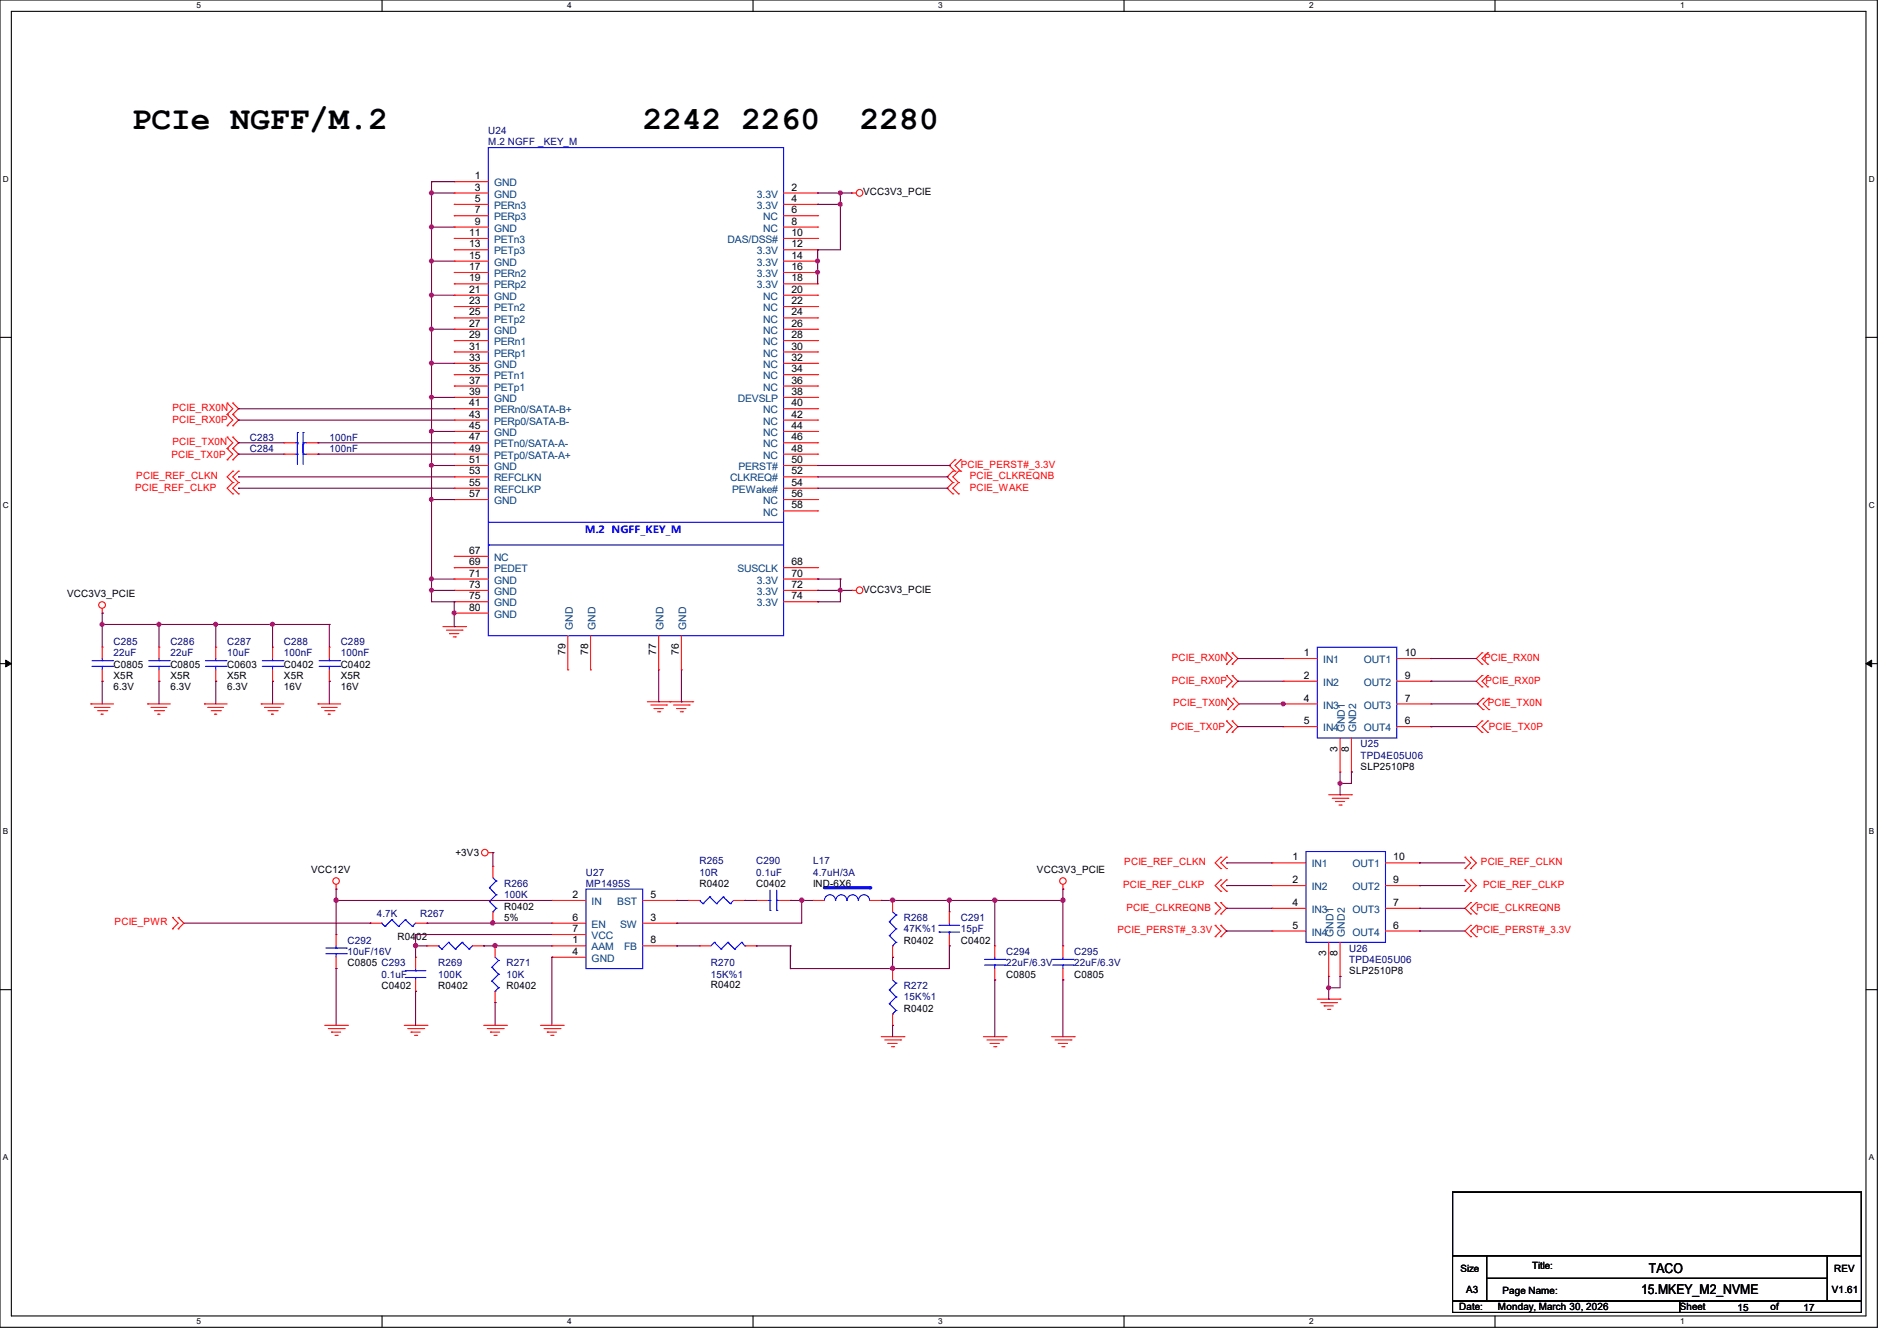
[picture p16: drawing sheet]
<svg xmlns="http://www.w3.org/2000/svg" width="297mm" height="210mm" viewBox="0 0 297 210" stroke-linecap="round" stroke-linejoin="round" font-family="sans-serif">
<defs><g id="words">
<g font-size="5.1">
<text x="20.6" y="20.3">PCIe NGFF/M.2</text>
<text x="100.6" y="20.3">2242</text>
<text x="116.1" y="20.3">2260</text>
<text x="134.6" y="20.3">2280</text>
</g>
<g font-size="2.1">
<text x="256.9" y="202.7">15.MKEY_M2_NVME</text>
<text x="258.1" y="199.3">TACO</text>
</g>
<g font-size="1.6" fill="#000080">
<text x="76.5" y="21">U24</text>
<text x="76.5" y="22.8">M.2 NGFF _KEY_M</text>
<text x="39.1" y="70.8">C284</text>
<text x="39.1" y="69">C283</text>
<text x="51.6" y="70.8">100nF</text>
<text x="51.6" y="69">100nF</text>
<text x="17.8" y="101">C285</text>
<text x="26.7" y="101">C286</text>
<text x="35.6" y="101">C287</text>
<text x="44.4" y="101">C288</text>
<text x="53.3" y="101">C289</text>
<text x="17.8" y="102.8">22uF</text>
<text x="26.7" y="102.8">22uF</text>
<text x="35.6" y="102.8">10uF</text>
<text x="44.4" y="102.8">100nF</text>
<text x="53.3" y="102.8">100nF</text>
<text x="213" y="117">U25</text>
<text x="213" y="118.8">TPD4E05U06</text>
<text x="91.7" y="137.1">U27</text>
<text x="109.5" y="135.3">R265</text>
<text x="109.5" y="137.1">10R</text>
<text x="118.4" y="135.3">C290</text>
<text x="118.4" y="137.1">0.1uF</text>
<text x="127.3" y="135.3">L17</text>
<text x="127.3" y="137.1">4.7uH/3A</text>
<text x="59" y="143.7">4.7K</text>
<text x="65.8" y="143.7">R267</text>
<text x="79" y="138.9">R266</text>
<text x="79" y="140.7">100K</text>
<text x="91.7" y="138.9">MP1495S</text>
<text x="54.4" y="147.8">C292</text>
<text x="54.4" y="149.6">10uF/16V</text>
<text x="141.5" y="144.2">R268</text>
<text x="141.5" y="146">47K%1</text>
<text x="150.4" y="144.2">C291</text>
<text x="150.4" y="146">15pF</text>
<text x="157.5" y="149.6">C294</text>
<text x="168.2" y="149.6">C295</text>
<text x="211.2" y="149">U26</text>
<text x="59.7" y="153.1">0.1uF</text>
<text x="68.6" y="151.3">R269</text>
<text x="68.6" y="153.1">100K</text>
<text x="79.3" y="151.3">R271</text>
<text x="79.3" y="153.1">10K</text>
<text x="111.3" y="151.3">R270</text>
<text x="111.3" y="153.1">15K%1</text>
<text x="141.5" y="154.9">R272</text>
<text x="157.5" y="151.3">22uF/6.3V</text>
<text x="168.2" y="151.3">22uF/6.3V</text>
<text x="211.2" y="150.8">TPD4E05U06</text>
<text x="141.5" y="156.7">15K%1</text>
</g>
<g font-size="1.6">
<text x="74.3" y="28.1">1</text>
<text x="74.3" y="29.8">3</text>
<text x="123.9" y="29.8">2</text>
<text x="74.3" y="31.6">5</text>
<text x="74.3" y="33.4">7</text>
<text x="74.3" y="35.2">9</text>
<text x="123.9" y="31.6">4</text>
<text x="123.9" y="33.4">6</text>
<text x="123.9" y="35.2">8</text>
<text x="135.1" y="30.6">VCC3V3_PCIE</text>
<text x="73.4" y="37">11</text>
<text x="73.4" y="38.7">13</text>
<text x="73.4" y="40.5">15</text>
<text x="123.9" y="37">10</text>
<text x="123.9" y="38.7">12</text>
<text x="123.9" y="40.5">14</text>
<text x="73.4" y="42.3">17</text>
<text x="73.4" y="44.1">19</text>
<text x="73.4" y="45.8">21</text>
<text x="73.4" y="47.6">23</text>
<text x="123.9" y="42.3">16</text>
<text x="123.9" y="44.1">18</text>
<text x="123.9" y="45.8">20</text>
<text x="123.9" y="47.6">22</text>
<text x="73.4" y="49.4">25</text>
<text x="73.4" y="51.2">27</text>
<text x="73.4" y="53">29</text>
<text x="123.9" y="49.4">24</text>
<text x="123.9" y="51.2">26</text>
<text x="123.9" y="53">28</text>
<text x="73.4" y="58.3">35</text>
<text x="73.4" y="56.5">33</text>
<text x="73.4" y="54.7">31</text>
<text x="123.9" y="56.5">32</text>
<text x="123.9" y="58.3">34</text>
<text x="123.9" y="54.7">30</text>
<text x="73.4" y="61.8">39</text>
<text x="73.4" y="60.1">37</text>
<text x="73.4" y="63.6">41</text>
<text x="73.4" y="65.4">43</text>
<text x="123.9" y="60.1">36</text>
<text x="123.9" y="61.8">38</text>
<text x="123.9" y="63.6">40</text>
<text x="123.9" y="65.4">42</text>
<text x="73.4" y="67.2">45</text>
<text x="73.4" y="69">47</text>
<text x="73.4" y="70.7">49</text>
<text x="123.9" y="67.2">44</text>
<text x="123.9" y="69">46</text>
<text x="123.9" y="70.7">48</text>
<text x="73.4" y="72.5">51</text>
<text x="73.4" y="74.3">53</text>
<text x="73.4" y="76.1">55</text>
<text x="73.4" y="77.9">57</text>
<text x="123.9" y="72.5">50</text>
<text x="123.9" y="74.3">52</text>
<text x="123.9" y="76.1">54</text>
<text x="123.9" y="77.9">56</text>
<text x="123.9" y="79.6">58</text>
<text x="73.4" y="86.7">67</text>
<text x="73.4" y="88.5">69</text>
<text x="123.9" y="88.5">68</text>
<text x="10.5" y="93.6">VCC3V3_PCIE</text>
<text x="73.4" y="90.3">71</text>
<text x="73.4" y="92.1">73</text>
<text x="73.4" y="93.9">75</text>
<text x="73.4" y="95.6">80</text>
<text x="123.9" y="90.3">70</text>
<text x="123.9" y="92.1">72</text>
<text x="123.9" y="93.9">74</text>
<text x="135.1" y="92.8">VCC3V3_PCIE</text>
<text x="17.8" y="104.6">C0805</text>
<text x="17.8" y="106.3">X5R</text>
<text x="26.7" y="104.6">C0805</text>
<text x="26.7" y="106.3">X5R</text>
<text x="35.6" y="104.6">C0603</text>
<text x="35.6" y="106.3">X5R</text>
<text x="44.4" y="104.6">C0402</text>
<text x="44.4" y="106.3">X5R</text>
<text x="53.3" y="104.6">C0402</text>
<text x="53.3" y="106.3">X5R</text>
<text x="88.5" y="102.6" transform="rotate(-90 88.5 102.6)">79</text>
<text x="92.1" y="102.6" transform="rotate(-90 92.1 102.6)">78</text>
<text x="102.7" y="102.6" transform="rotate(-90 102.7 102.6)">77</text>
<text x="106.3" y="102.6" transform="rotate(-90 106.3 102.6)">76</text>
<text x="204.1" y="102.7">1</text>
<text x="204.1" y="106.3">2</text>
<text x="219.9" y="106.3">9</text>
<text x="219.9" y="102.7">10</text>
<text x="17.8" y="108.1">6.3V</text>
<text x="26.7" y="108.1">6.3V</text>
<text x="35.6" y="108.1">6.3V</text>
<text x="44.4" y="108.1">16V</text>
<text x="53.3" y="108.1">16V</text>
<text x="204.1" y="109.9">4</text>
<text x="204.1" y="113.4">5</text>
<text x="219.9" y="113.4">6</text>
<text x="219.9" y="109.9">7</text>
<text x="209.4" y="117.7" transform="rotate(-90 209.4 117.7)">3</text>
<text x="211.2" y="117.7" transform="rotate(-90 211.2 117.7)">8</text>
<text x="213" y="120.6">SLP2510P8</text>
<text x="48.7" y="136.7">VCC12V</text>
<text x="71.3" y="134.1">+3V3</text>
<text x="162.3" y="136.7">VCC3V3_PCIE</text>
<text x="202.4" y="134.7">1</text>
<text x="218.1" y="134.7">10</text>
<text x="79" y="142.5">R0402</text>
<text x="89.6" y="140.6">2</text>
<text x="101.9" y="140.6">5</text>
<text x="109.5" y="138.9">R0402</text>
<text x="118.4" y="138.9">C0402</text>
<text x="127.3" y="138.9">IND-6X6</text>
<text x="202.4" y="138.3">2</text>
<text x="202.4" y="141.9">4</text>
<text x="218.1" y="141.9">7</text>
<text x="218.1" y="138.3">9</text>
<text x="62.2" y="147.2">R0402</text>
<text x="79" y="144.2">5%</text>
<text x="89.6" y="144.2">6</text>
<text x="89.6" y="146">7</text>
<text x="89.6" y="147.7">1</text>
<text x="89.6" y="149.5">4</text>
<text x="101.9" y="147.7">8</text>
<text x="101.9" y="144.2">3</text>
<text x="141.5" y="147.8">R0402</text>
<text x="150.4" y="147.8">C0402</text>
<text x="202.4" y="145.4">5</text>
<text x="207.6" y="149.7" transform="rotate(-90 207.6 149.7)">3</text>
<text x="209.4" y="149.7" transform="rotate(-90 209.4 149.7)">8</text>
<text x="218.1" y="145.4">6</text>
<text x="54.4" y="151.3">C0805 C293</text>
<text x="59.7" y="154.9">C0402</text>
<text x="68.6" y="154.9">R0402</text>
<text x="79.3" y="154.9">R0402</text>
<text x="111.3" y="154.7">R0402</text>
<text x="157.5" y="153.1">C0805</text>
<text x="168.2" y="153.1">C0805</text>
<text x="211.2" y="152.6">SLP2510P8</text>
<text x="141.5" y="158.5">R0402</text>
<text x="228.6" y="199.1">Size</text>
<text x="229.5" y="202.5">A3</text>
<text x="235.2" y="202.7">Page Name:</text>
<text x="239.9" y="198.8">Title:</text>
<text x="286.8" y="202.5">V1.61</text>
<text x="287.1" y="199.1">REV</text>
<text x="228.5" y="205.2">Date:</text>
<text x="234.5" y="205.2">Monday, March 30, 2026</text>
<text x="263" y="205.2">Sheet</text>
<text x="272" y="205.4">15</text>
<text x="277.2" y="205.2">of</text>
<text x="282.4" y="205.4">17</text>
</g>
<g font-size="1.6" fill="#004080">
<text x="77.3" y="29.2">GND</text>
<text x="77.3" y="30.9">GND</text>
<text x="77.3" y="32.7">PERn3</text>
<text x="77.3" y="34.5">PERp3</text>
<text x="118.5" y="30.9">3.3V</text>
<text x="118.5" y="32.7">3.3V</text>
<text x="119.5" y="34.5">NC</text>
<text x="77.3" y="36.3">GND</text>
<text x="77.3" y="38.1">PETn3</text>
<text x="77.3" y="39.8">PETp3</text>
<text x="77.3" y="41.6">GND</text>
<text x="113.9" y="38.1">DAS/DSS#</text>
<text x="118.5" y="39.8">3.3V</text>
<text x="118.5" y="41.6">3.3V</text>
<text x="119.5" y="36.3">NC</text>
<text x="77.3" y="43.4">PERn2</text>
<text x="77.3" y="45.2">PERp2</text>
<text x="77.3" y="46.9">GND</text>
<text x="118.5" y="43.4">3.3V</text>
<text x="118.5" y="45.2">3.3V</text>
<text x="119.5" y="46.9">NC</text>
<text x="77.3" y="48.7">PETn2</text>
<text x="77.3" y="50.5">PETp2</text>
<text x="77.3" y="52.3">GND</text>
<text x="119.5" y="48.7">NC</text>
<text x="119.5" y="50.5">NC</text>
<text x="119.5" y="52.3">NC</text>
<text x="77.3" y="59.4">PETn1</text>
<text x="77.3" y="57.6">GND</text>
<text x="77.3" y="54.1">PERn1</text>
<text x="77.3" y="55.8">PERp1</text>
<text x="119.5" y="57.6">NC</text>
<text x="119.5" y="59.4">NC</text>
<text x="119.5" y="54.1">NC</text>
<text x="119.5" y="55.8">NC</text>
<text x="77.3" y="62.9">GND</text>
<text x="77.3" y="61.2">PETp1</text>
<text x="77.3" y="64.7">PERn0/SATA-B+</text>
<text x="115.5" y="62.9">DEVSLP</text>
<text x="119.5" y="61.2">NC</text>
<text x="119.5" y="64.7">NC</text>
<text x="77.3" y="66.5">PERp0/SATA-B-</text>
<text x="77.3" y="68.3">GND</text>
<text x="77.3" y="70.1">PETn0/SATA-A-</text>
<text x="77.3" y="71.8">PETp0/SATA-A+</text>
<text x="119.5" y="66.5">NC</text>
<text x="119.5" y="68.3">NC</text>
<text x="119.5" y="70.1">NC</text>
<text x="119.5" y="71.8">NC</text>
<text x="77.3" y="73.6">GND</text>
<text x="77.3" y="75.4">REFCLKN</text>
<text x="77.3" y="77.2">REFCLKP</text>
<text x="114.3" y="75.4">CLKREQ#</text>
<text x="114.6" y="77.2">PEWake#</text>
<text x="115.6" y="73.6">PERST#</text>
<text x="77.3" y="79">GND</text>
<text x="119.5" y="79">NC</text>
<text x="119.5" y="80.7">NC</text>
<text x="77.3" y="87.8">NC</text>
<text x="77.3" y="89.6">PEDET</text>
<text x="115.4" y="89.6">SUSCLK</text>
<text x="77.3" y="91.4">GND</text>
<text x="77.3" y="93.2">GND</text>
<text x="77.3" y="95">GND</text>
<text x="118.5" y="91.4">3.3V</text>
<text x="118.5" y="93.2">3.3V</text>
<text x="118.5" y="95">3.3V</text>
<text x="77.3" y="96.7">GND</text>
<text x="89.7" y="98.7" transform="rotate(-90 89.7 98.7)">GND</text>
<text x="93.2" y="98.7" transform="rotate(-90 93.2 98.7)">GND</text>
<text x="103.9" y="98.7" transform="rotate(-90 103.9 98.7)">GND</text>
<text x="107.4" y="98.7" transform="rotate(-90 107.4 98.7)">GND</text>
<text x="207.1" y="103.8">IN1</text>
<text x="207.1" y="107.4">IN2</text>
<text x="213.5" y="107.4">OUT2</text>
<text x="213.5" y="103.8">OUT1</text>
<text x="207.1" y="111">IN3</text>
<text x="213.5" y="111">OUT3</text>
<text x="207.1" y="114.5">IN4</text>
<text x="210.6" y="114.7" transform="rotate(-90 210.6 114.7)">GND1</text>
<text x="212.3" y="114.7" transform="rotate(-90 212.3 114.7)">GND2</text>
<text x="213.5" y="114.5">OUT4</text>
<text x="205.4" y="135.8">IN1</text>
<text x="211.8" y="135.8">OUT1</text>
<text x="92.6" y="141.7">IN</text>
<text x="96.6" y="141.7">BST</text>
<text x="205.4" y="139.4">IN2</text>
<text x="205.4" y="143">IN3</text>
<text x="211.8" y="143">OUT3</text>
<text x="211.8" y="139.4">OUT2</text>
<text x="92.6" y="145.3">EN</text>
<text x="92.6" y="147.1">VCC</text>
<text x="92.6" y="148.8">AAM</text>
<text x="97.1" y="145.3">SW</text>
<text x="97.7" y="148.8">FB</text>
<text x="205.4" y="146.5">IN4</text>
<text x="208.8" y="146.7" transform="rotate(-90 208.8 146.7)">GND1</text>
<text x="210.6" y="146.7" transform="rotate(-90 210.6 146.7)">GND2</text>
<text x="211.8" y="146.5">OUT4</text>
<text x="92.6" y="150.6">GND</text>
</g>
<g font-size="1.6" fill="#f00">
<text x="27" y="64.4">PCIE_RX0N</text>
<text x="26.8" y="71.7">PCIE_TX0P</text>
<text x="27" y="69.7">PCIE_TX0N</text>
<text x="27" y="66.2">PCIE_RX0P</text>
<text x="21.2" y="76.8">PCIE_REF_CLKP</text>
<text x="21.3" y="75.1">PCIE_REF_CLKN</text>
<text x="150.4" y="73.3">PCIE_PERST#_3.3V</text>
<text x="151.8" y="75.1">PCIE_CLKREQNB</text>
<text x="151.8" y="76.8">PCIE_WAKE</text>
<text x="183.5" y="103.5">PCIE_RX0N</text>
<text x="183.5" y="107.1">PCIE_RX0P</text>
<text x="232.4" y="103.5">PCIE_RX0N</text>
<text x="232.6" y="107.1">PCIE_RX0P</text>
<text x="183.7" y="110.6">PCIE_TX0N</text>
<text x="232.9" y="110.6">PCIE_TX0N</text>
<text x="183.3" y="114.3">PCIE_TX0P</text>
<text x="233.1" y="114.3">PCIE_TX0P</text>
<text x="176" y="135.5">PCIE_REF_CLKN</text>
<text x="231.9" y="135.5">PCIE_REF_CLKN</text>
<text x="175.9" y="139.1">PCIE_REF_CLKP</text>
<text x="176.4" y="142.6">PCIE_CLKREQNB</text>
<text x="231.1" y="142.6">PCIE_CLKREQNB</text>
<text x="232.2" y="139.1">PCIE_REF_CLKP</text>
<text x="17.9" y="144.9">PCIE_PWR</text>
<text x="175" y="146.2">PCIE_PERST#_3.3V</text>
<text x="231.1" y="146.2">PCIE_PERST#_3.3V</text>
</g>
<text font-size="1.6" fill="#00f" x="91.6" y="83.5">M.2 NGFF_KEY_M</text>
<g font-size="1.3">
<text x="30.8" y="1.3">5</text>
<text x="88.8" y="1.3">4</text>
<text x="146.9" y="1.3">3</text>
<text x="205" y="1.3">2</text>
<text x="263.1" y="1.3">1</text>
<text x=".5" y="28.4">D</text>
<text x="292.6" y="28.4">D</text>
<text x=".5" y="79.5">C</text>
<text x="292.6" y="79.5">C</text>
<text x=".5" y="130.6">B</text>
<text x="292.6" y="130.6">B</text>
<text x=".5" y="181.7">A</text>
<text x="292.6" y="181.7">A</text>
<text x="30.8" y="207.4">5</text>
<text x="88.8" y="207.4">4</text>
<text x="146.9" y="207.4">3</text>
<text x="205" y="207.4">2</text>
<text x="263.1" y="207.4">1</text>
</g>
</g></defs>
<g fill="none" stroke="#000" stroke-width=".17">
<path d="M0 0h293.9v207.9h-293.9zM1.8 1.8h290.3v204.3h-290.3zM59.8 0v1.8M117.9 0v1.8M176 0v1.8M234.1 0v1.8M0 52.8h1.8M292.1 52.8h1.8M0 103.9h1.8M292.1 103.9h1.8M0 155h1.8M292.1 155h1.8"/>
<path d="M227.4 186.7h64v9.9h-64zM227.4 196.6h5.3v7.2h-5.3zM232.7 196.6h53.4v3.6h-53.4zM286.1 196.6h5.3v7.2h-5.3zM59.8 206.1v1.8M117.9 206.1v1.8M176 206.1v1.8M227.4 203.8h35.6v1.7h-35.6zM232.7 200.2h53.4v3.6h-53.4zM234.1 206.1v1.8M263 203.8h28.4v1.7h-28.4z"/>
</g>
<path d="M.9 103.4l.9 .5-.9 .5zM292.1 103.9l.9-.5v1z" fill="#000"/>
<path d="M.9 103.4l.9 .5-.9 .5zM292.1 103.9l.9-.5v1z" fill="none" stroke="#000" stroke-width=".16"/>
<g fill="none" stroke="#f00" stroke-width=".17">
<path d="M133.3 30.2h.1M133.3 30.2h.8M35.6 70.2h.1M35.6 68.5h.1M35.6 72h.1M35.6 66.7h.1M35.6 64.9h.1M35.6 63.1h.1M35.6 68.5l.8 .8-.8 .9M35.6 70.2l.8 .9-.8 .9M35.6 64.9l.8 .9-.8 .9M35.6 63.1l.8 .9-.8 .9"/>
<path d="M36.4 73.8h.1M36.4 75.6h.1M36.4 77.3h.1M36.4 68.5h.1M36.4 70.2h.1M36.4 72h.1M36.4 64.9h.1M36.4 66.7h.1M36.4 63.1h.1M36.4 73.8l-.8 .9 .8 .9M36.4 75.6l-.8 .9 .8 .8M36.4 68.5l.9 .8-.9 .9"/>
<path d="M36.4 70.2l.9 .9-.9 .9M36.4 64.9l.9 .9-.9 .9M36.4 63.1l.9 .9-.9 .9M37.3 73.8h.1M37.3 75.6h.1M37.3 77.3h.1M37.3 73.8l-.9 .9 .9 .9M37.3 75.6l-.9 .9 .9 .8M149.2 75.6h.1M149.2 73.8h.1M149.2 77.3h.1M149.2 73.8l-.9 .9 .9 .9"/>
<path d="M149.2 75.6l-.9 .9 .9 .8M149.5 72h.1M149.5 73.8h.1M149.5 72l-.9 .9 .9 .9M150.1 73.8h.1M150.1 75.6h.1M150.1 77.3h.1M150.1 73.8l-.9 .9 .9 .9M150.1 75.6l-.9 .9 .9 .8M150.4 73.8h.1M150.4 72h.1M150.4 72l-.9 .9 .9 .9"/>
<path d="M16 96h.1M16 95.3v.7M69.3 98.1h3.6M69.9 98.7h2.4M70.4 99.2h.1M70.4 99.2h1.4M71 99.7h.3M71.3 99.7h.1M72.3 98.7h.1M72.9 98.1h.1M133.3 92.5h.1M133.3 92.5h.8"/>
<path d="M14.2 110.2h.1M14.2 110.2h3.6M14.8 110.8h.1M14.8 110.8h2.4M15.3 111.3h1.4M15.8 111.8h.1M15.8 111.8h.4M16 101.3h.1M16 106.7h.1M16 101.3v1.8M16 104.9v1.8M16.7 111.3h.1"/>
<path d="M23.1 110.2h.1M23.1 110.2h3.6M23.7 110.8h.1M23.7 110.8h2.4M24.2 111.3h1.4M24.7 111.8h.1M24.7 111.8h.4M24.9 101.3h.1M24.9 106.7h.1M24.9 101.3v1.8M24.9 104.9v1.8M25.6 111.3h.1"/>
<path d="M32 110.2h.1M32 110.2h3.6M32.6 110.8h.1M32.6 110.8h2.4M33.1 111.3h1.4M33.6 111.8h.1M33.6 111.8h.4M33.8 101.3h.1M33.8 106.7h.1M33.8 101.3v1.8M33.8 104.9v1.8M34.5 111.3h.1"/>
<path d="M40.9 110.2h.1M40.9 110.2h3.5M41.4 110.8h.1M41.4 110.8h2.5M42 111.3h1.4M42.5 111.8h.1M42.5 111.8h.3M43.4 111.3h.1M49.8 110.2h.1M49.8 110.2h3.5M50.3 110.8h.1M50.3 110.8h2.5"/>
<path d="M50.8 111.3h1.5M51.4 111.8h.1M51.4 111.8h.3M51.6 101.3h.1M51.6 106.7h.1M51.6 101.3v1.8M51.6 104.9v1.8M52.3 111.3h.1M101.3 109.9h7.2M101.9 110.4h2.5M102.4 111h.1M102.4 111h1.4"/>
<path d="M103 111.5h.3M103.3 111.5h.1M104.4 110.4h.1M104.9 109.9h.1M105.5 110.4h2.4M106 111h.1M106 111h1.4M106.5 111.5h.3M106.8 111.5h.1M107.9 110.4h.1M108.5 109.9h.1M192 104h.1"/>
<path d="M192 102.2h.1M192 107.6h.1M192 105.8h.1M192 114.7h.1M192 112.9h.1M192 102.2l.9 .9-.9 .9M192 105.8l.9 .9-.9 .9M192 112.9l.9 .9-.9 .9M192.2 111.1h.1M192.2 109.3h.1M192.2 109.3l.9 .9-.9 .9M192.9 102.2h.1"/>
<path d="M192.9 104h.1M192.9 105.8h.1M192.9 107.6h.1M192.9 112.9h.1M192.9 114.7h.1M192.9 102.2l.9 .9-.9 .9M192.9 105.8l.9 .9-.9 .9M192.9 112.9l.9 .9-.9 .9M193.1 109.3h.1M193.1 111.1h.1M193.1 109.3l.9 .9-.9 .9M232 102.2h.1"/>
<path d="M232 104h.1M232 105.8h.1M232 107.6h.1M232 112.9h.1M232 114.7h.1M232 105.8l-.9 .9 .9 .9M232 102.2l-.9 .9 .9 .9M232 112.9l-.9 .9 .9 .9M232.2 109.3h.1M232.2 111.1h.1M232.2 109.3l-.9 .9 .9 .9M232.9 104h.1"/>
<path d="M232.9 102.2h.1M232.9 107.6h.1M232.9 105.8h.1M232.9 114.7h.1M232.9 112.9h.1M232.9 102.2l-.9 .9 .9 .9M232.9 105.8l-.9 .9 .9 .9M232.9 112.9l-.9 .9 .9 .9M233.1 111.1h.1M233.1 109.3h.1M233.1 109.3l-.9 .9 .9 .9M52.6 139.2h.1"/>
<path d="M52.6 138.5v.7M76.5 133.5h.7M77.2 133.5h.1M77.2 135.7h.1M77.2 135.7v1.8M166.4 139.2h.1M166.4 138.5v.7M191.1 134.2h.1M191.1 136h.1M191.1 137.8h.1M191.1 139.6h.1M191.1 134.2l-.9 .9 .9 .9"/>
<path d="M191.1 137.8l-.9 .9 .9 .9M192 134.2h.1M192 136h.1M192 137.8h.1M192 139.6h.1M192 134.2l-.9 .9 .9 .9M192 137.8l-.9 .9 .9 .9M208 124.5h3.6M208.6 125h2.4M209.1 125.5h.1M209.1 125.5h1.4M209.6 126.1h.4"/>
<path d="M210 126.1h.1M211 125h.1M211.6 124.5h.1M229.4 134.2h.1M229.4 136h.1M229.4 137.8h.1M229.4 139.6h.1M229.4 134.2l.9 .9-.9 .9M229.4 137.8l.9 .9-.9 .9M230.3 134.2h.1M230.3 136h.1M230.3 137.8h.1"/>
<path d="M230.3 139.6h.1M230.3 134.2l.8 .9-.8 .9M230.3 137.8l.8 .9-.8 .9M27 145.5h.1M27 143.7h.1M27 143.7l.9 .9-.9 .9M27.9 143.7h.1M27.9 145.5h.1M27.9 143.7l.9 .9-.9 .9M58 144.6h.1M58 144.6h1.7M65.1 144.6h1.7"/>
<path d="M66.8 144.6h.1M77.2 144.6h.1M77.2 142.8v1.8M77.5 148.1h.1M77.5 157h.1M77.5 148.1v1.8M77.5 155.2v1.8M86.4 141h.1M86.4 144.6h.1M86.4 146.3h.1M86.4 148.1h.1M86.4 149.9h.1"/>
<path d="M86.4 148.1h5.3M86.4 141h5.3M86.4 144.6h5.3M86.4 146.3h5.3M86.4 149.9h5.3M100.6 148.1h5.4M100.6 141h5.4M100.6 144.6h5.4M106 148.1h.1M106 144.6h.1M106 141h.1M109.5 148.1h.1"/>
<path d="M109.5 148.1h1.8M116.6 148.1h1.8M118.4 148.1h.1M118.4 141h.1M118.4 141h1.8M122 141h1.7M123.7 141h.1M139.7 151.7h.1M139.7 151.7v1.8M139.7 158.8v1.8M148.6 148.1h.1M148.6 142.8h.1"/>
<path d="M148.6 142.8v1.8M148.6 146.3v1.8M166.4 148.1h.1M166.4 153.5h.1M166.4 148.1v1.8M166.4 151.7v1.8M190.2 144.9h.1M190.2 146.7h.1M190.2 143.1h.1M190.2 141.4h.1M190.2 144.9l.9 .9-.9 .9M190.2 141.4l.9 .8-.9 .9"/>
<path d="M191.1 146.7h.1M191.1 144.9h.1M191.1 141.4h.1M191.1 143.1h.1M191.1 144.9l.9 .9-.9 .9M191.1 141.4l.9 .8-.9 .9M206.2 156.5h3.6M206.8 157h2.5M207.3 157.5h.1M207.3 157.5h1.4M207.9 158.1h.3M208.2 158.1h.1"/>
<path d="M209.3 157h.1M209.8 156.5h.1M230.3 146.7h.1M230.3 144.9h.1M230.3 141.4h.1M230.3 143.1h.1M230.3 144.9l-.9 .9 .9 .9M230.3 141.4l-.9 .8 .9 .9M231.1 144.9h.1M231.1 146.7h.1M231.1 143.1h.1M231.1 141.4h.1"/>
<path d="M231.1 144.9l-.8 .9 .8 .9M231.1 141.4l-.8 .8 .8 .9M50.8 160.6h3.6M51.4 161.1h2.5M51.9 161.6h.1M51.9 161.6h1.4M52.5 162.1h.3M52.8 162.1h.1M53.9 161.1h.1M54.4 160.6h.1M63.3 160.6h3.5M63.8 161.1h2.5"/>
<path d="M64.3 161.6h.1M64.3 161.6h1.5M64.9 162.1h.3M65.2 162.1h.1M66.3 161.1h.1M66.8 160.6h.1M75.7 160.6h3.6M76.3 161.1h2.5M76.8 161.6h.1M76.8 161.6h1.4M77.3 162.1h.4M77.7 162.1h.1"/>
<path d="M78.8 161.1h.1M79.3 160.6h.1M84.6 160.6h3.6M85.2 161.1h2.5M85.7 161.6h.1M85.7 161.6h1.4M86.2 162.1h.4M86.6 162.1h.1M87.7 161.1h.1M88.2 160.6h.1M138 162.3h3.5M138.5 162.9h2.5"/>
<path d="M139 163.4h.1M139 163.4h1.5M139.6 163.9h.3M139.7 160.6h.1M139.9 163.9h.1M141 162.9h.1M141.5 162.3h.1M154 162.3h3.5M154.5 162.9h2.5M155 163.4h.1M155 163.4h1.5M155.6 163.9h.3"/>
<path d="M155.9 163.9h.1M157 162.9h.1M157.5 162.3h.1M164.6 162.3h3.6M165.2 162.9h2.5M165.7 163.4h.1M165.7 163.4h1.4M166.2 163.9h.4M166.6 163.9h.1M167.7 162.9h.1M168.2 162.3h.1"/>
<circle cx="134.6" cy="30.2" r=".52"/>
<circle cx="16" cy="94.7" r=".52"/>
<circle cx="134.6" cy="92.4" r=".52"/>
<circle cx="52.6" cy="138" r=".51"/>
<circle cx="75.9" cy="133.5" r=".51"/>
<circle cx="166.4" cy="138" r=".51"/>
</g>
<g fill="none" stroke="#00f" stroke-width=".17">
<path d="M14.4 104.4h3.2M14.4 103.5h3.2M16 103.5h.1M16 104.4h.1M16 103.1v.4M16 104.4v.5M17.6 104.4h.1M17.6 103.5h.1M23.3 104.4h3.2M23.3 103.5h3.2M24.9 103.5h.1M24.9 104.4h.1"/>
<path d="M24.9 103.1v.4M24.9 104.4v.5M26.5 104.4h.1M26.5 103.5h.1M32.2 104.4h3.2M32.2 103.5h3.2M33.8 103.5h.1M33.8 104.4h.1M33.8 103.1v.4M33.8 104.4v.5M35.4 104.4h.1M35.4 103.5h.1"/>
<path d="M50 104.4h3.2M50 103.5h3.2M51.6 103.5h.1M51.6 104.4h.1M51.6 103.1v.4M51.6 104.4v.5M53.2 104.4h.1M53.2 103.5h.1M76.6 139h.1M76.6 139l1.1 1.1M77.2 137.5l.5 .5M77.7 138h.1"/>
<path d="M77.7 138l-1.1 1M91.7 139.2h8.9v12.5h-8.9zM120.6 139.4v3.2M121.6 139.4v3.2M59.7 144.6h.1M59.7 144.6l.6 .5M60.3 145.1h.1M61.3 144h.1M61.3 144l1.1 1.1M61.3 144l-1 1.1M62.4 145.1h.1M63.5 144h.1"/>
<path d="M63.5 144l1.1 1.1M63.5 144l-1.1 1.1M64.6 145.1h.1M65.1 144.6l-.5 .5M76.6 141.2h.1M76.6 141.2l1.1 1M77 151.5h.1M77 153.6h.1M77 151.5l1.1 1.1M77 153.6l1.1 1.1M77.2 142.8h.1M77.5 155.2h.1"/>
<path d="M77.5 149.9l.6 .5M77.7 140.1h.1M77.7 142.2h.1M77.7 140.1l-1.1 1.1M77.7 142.2l-.5 .6M78.1 150.4h.1M78.1 152.6h.1M78.1 154.7h.1M78.1 150.4l-1.1 1.1M78.1 152.6l-1.1 1M78.1 154.7l-.6 .5M111.8 147.6h.1"/>
<path d="M111.8 147.6l-.5 .5M111.8 147.6l1.1 1M112.9 148.6h.1M114 147.6h.1M114 147.6l-1.1 1M114 147.6l1 1M115 148.6h.1M116.1 147.6h.1M116.1 147.6l-1.1 1M116.1 147.6l.5 .5M116.6 148.1h.1M120.2 141h.4"/>
<path d="M120.6 142.6h.1M120.6 141h.1M121.6 141h.1M121.6 142.6h.1M121.6 141h.4M129.1 141a.87 .87 0 0 1 .8-.9 .87 .87 0 0 1 .9 .9M130.9 141a.87 .87 0 0 1 .8-.9 .87 .87 0 0 1 .9 .9M132.6 141a.87 .87 0 0 1 .9-.9 .87 .87 0 0 1 .9 .9M134.4 141a.87 .87 0 0 1 .9-.9 .87 .87 0 0 1 .8 .9M139.2 155h.1M139.2 157.2h.1M139.2 155l1.1 1.1"/>
<path d="M139.2 157.2l1.1 1M139.7 158.8h.1M139.7 153.5l.6 .5M140.3 154h.1M140.3 156.1h.1M140.3 158.2h.1M140.3 154l-1.1 1M140.3 156.1l-1.1 1.1M140.3 158.2l-.6 .6M147 144.9h.1M147 146h.1M147 144.9h3.2"/>
<path d="M147 146h3.2M148.6 146h.1M148.6 144.9h.1M148.6 144.6v.3M148.6 146v.3M164.8 151.1h3.2M164.8 150.2h3.2M166.4 150.2h.1M166.4 151.1h.1M166.4 149.9v.3M166.4 151.1v.6M168 151.1h.1"/>
<path d="M168 150.2h.1"/>
</g>
<path d="M129.1 139h7.1" fill="none" stroke="#00f" stroke-width=".51"/>
<circle cx="136.2" cy="139" r=".25" fill="#00f"/>
<g fill="none" stroke="#f00" stroke-width=".17">
<path d="M71.1 28.4h.1M71.1 30.2h.1M71.1 32h.1M71.1 33.8h.1M71.1 35.6h.1M71.1 37.3h.1M71.1 39.1h.1M71.1 28.4h5.4M71.1 30.2h5.4M71.1 32h5.4M71.1 33.8h5.4M71.1 35.6h5.4"/>
<path d="M71.1 37.3h5.4M71.1 39.1h5.4M122.7 30.2h5.3M122.7 32h5.3M122.7 33.8h5.3M122.7 35.6h5.3M122.7 37.3h5.3M122.7 39.1h5.3M128 30.2h.1M128 32h.1M128 33.8h.1M128 35.6h.1"/>
<path d="M128 37.3h.1M128 39.1h.1M71.1 40.9h.1M71.1 42.7h.1M71.1 44.4h.1M71.1 46.2h.1M71.1 48h.1M71.1 58.7h.1M71.1 56.9h.1M71.1 49.8h.1M71.1 51.6h.1M71.1 53.3h.1"/>
<path d="M71.1 55.1h.1M71.1 40.9h5.4M71.1 42.7h5.4M71.1 44.4h5.4M71.1 46.2h5.4M71.1 48h5.4M71.1 56.9h5.4M71.1 58.7h5.4M71.1 49.8h5.4M71.1 51.6h5.4M71.1 53.3h5.4M71.1 55.1h5.4"/>
<path d="M122.7 40.9h5.3M122.7 42.7h5.3M122.7 44.4h5.3M122.7 46.2h5.3M122.7 48h5.3M122.7 56.9h5.3M122.7 58.7h5.3M122.7 49.8h5.3M122.7 51.6h5.3M122.7 53.3h5.3M122.7 55.1h5.3M128 40.9h.1"/>
<path d="M128 42.7h.1M128 44.4h.1M128 46.2h.1M128 48h.1M128 56.9h.1M128 58.7h.1M128 49.8h.1M128 51.6h.1M128 53.3h.1M128 55.1h.1M44.4 71.1h.1M44.4 69.3h.1"/>
<path d="M44.4 69.3h1.8M44.4 71.1h1.8M48 69.3h1.8M48 71.1h1.8M49.8 71.1h.1M49.8 69.3h.1M71.1 62.2h.1M71.1 60.5h.1M71.1 64h.1M71.1 65.8h.1M71.1 67.6h.1M71.1 69.3h.1"/>
<path d="M71.1 71.1h.1M71.1 72.9h.1M71.1 74.7h.1M71.1 76.5h.1M71.1 78.2h.1M71.1 60.5h5.4M71.1 62.2h5.4M71.1 64h5.4M71.1 65.8h5.4M71.1 67.6h5.4M71.1 69.3h5.4M71.1 71.1h5.4"/>
<path d="M71.1 72.9h5.4M71.1 74.7h5.4M71.1 76.5h5.4M71.1 78.2h5.4M122.7 60.5h5.3M122.7 62.2h5.3M122.7 64h5.3M122.7 65.8h5.3M122.7 67.6h5.3M122.7 69.3h5.3M122.7 71.1h5.3M122.7 72.9h5.3"/>
<path d="M122.7 74.7h5.3M122.7 76.5h5.3M122.7 78.2h5.3M128 60.5h.1M128 62.2h.1M128 64h.1M128 65.8h.1M128 67.6h.1M128 69.3h.1M128 71.1h.1M128 72.9h.1M128 74.7h.1"/>
<path d="M128 76.5h.1M128 78.2h.1M71.1 87.1h.1M71.1 88.9h.1M71.1 90.7h.1M71.1 92.5h.1M71.1 94.2h.1M71.1 96h.1M71.1 87.1h5.4M71.1 88.9h5.4M71.1 90.7h5.4M71.1 92.5h5.4"/>
<path d="M71.1 94.2h5.4M71.1 96h5.4M88.9 99.6v5.3M92.5 99.6v5.3M103.1 99.6v5.3M106.7 99.6v5.3M122.7 80h5.3M122.7 88.9h5.3M122.7 90.7h5.3M122.7 92.5h5.3M122.7 94.2h5.3M128 80h.1"/>
<path d="M128 88.9h.1M128 90.7h.1M128 92.5h.1M128 94.2h.1M42.7 101.3h.1M42.7 106.7h.1M42.7 101.3v1.8M42.7 104.9v1.8M88.9 104.9h.1M92.5 104.9h.1M103.1 104.9h.1M106.7 104.9h.1"/>
<path d="M200.9 103.1h.1M200.9 106.7h.1M200.9 110.2h.1M200.9 113.8h.1M200.9 103.1h5.3M200.9 106.7h5.3M200.9 110.2h5.3M200.9 113.8h5.3M209.8 115.6v5.3M211.6 115.6v5.3M218.7 103.1h5.3M218.7 106.7h5.3"/>
<path d="M218.7 110.2h5.3M218.7 113.8h5.3M224 113.8h.1M224 110.2h.1M224 106.7h.1M224 103.1h.1M199.1 135.1h.1M199.1 138.7h.1M199.1 135.1h5.4M199.1 138.7h5.4M209.8 120.9h.1M211.6 120.9h.1"/>
<path d="M216.9 135.1h5.3M216.9 138.7h5.3M222.2 138.7h.1M222.2 135.1h.1M52.6 146.3h.1M52.6 151.7h.1M52.6 146.3v1.8M52.6 149.9v1.8M65.1 155.2h.1M65.1 149.9h.1M65.1 149.9v1.8M65.1 153.5v1.7"/>
<path d="M66.8 148.1h.1M66.8 148.1h1.8M74 148.1h1.7M75.7 148.1h.1M107.7 141h.1M107.7 141h1.8M114.9 141h1.7M116.6 141h.1M127.3 141h.1M127.3 141h1.8M136.2 141h1.8M138 141h.1"/>
<path d="M139.7 141h.1M139.7 149.9h.1M139.7 141v1.8M139.7 148.1v1.8M155.7 148.1h.1M155.7 153.5h.1M155.7 148.1v1.8M155.7 151.7v1.8M199.1 142.2h.1M199.1 145.8h.1M199.1 142.2h5.4M199.1 145.8h5.4"/>
<path d="M208 152.9h.1M208 147.6v5.3M209.8 152.9h.1M209.8 147.6v5.3M216.9 142.2h5.3M216.9 145.8h5.3M222.2 145.8h.1M222.2 142.2h.1"/>
</g>
<g fill="none" stroke="#00f" stroke-width=".17">
<path d="M76.5 23.1h46.2v76.5h-46.2zM46.2 71.1h.4M46.2 69.3h.4M46.6 71.1h.1M46.6 69.5h.1M46.6 69.3h.1M46.6 67.7h.1M46.6 67.7v5M47.5 69.5h.1M47.5 71.1h.1M47.5 67.7h.1M47.5 69.3h.1"/>
<path d="M47.5 71.1h.5M47.5 67.7v5M47.5 69.3h.5M76.5 85.3h.1M76.5 81.8h.1M76.5 85.3h46.2M76.5 81.8h46.2M41.1 104.4h3.2M41.1 103.5h3.2M42.7 103.5h.1M42.7 104.4h.1M42.7 103.1v.4"/>
<path d="M42.7 104.4v.5M44.3 104.4h.1M44.3 103.5h.1M206.2 101.3h12.5v14.3h-12.5zM204.5 133.3h12.4v14.3h-12.4zM51 149.4h3.2M51 148.5h3.2M52.6 148.5h.1M52.6 149.4h.1M52.6 148.1v.4M52.6 149.4v.5M54.2 149.4h.1"/>
<path d="M54.2 148.5h.1M63.5 152h.1M63.5 153.1h.1M63.5 152h3.2M63.5 153.1h3.2M65.1 153.1h.1M65.1 152h.1M65.1 151.7v.3M65.1 153.1v.4M68.6 148.1h.1M68.6 148.1l.6 .5M69.2 148.6h.1"/>
<path d="M70.2 147.6h.1M70.2 147.6l1.1 1M70.2 147.6l-1 1M71.3 148.6h.1M72.3 147.6h.1M72.3 147.6l1.1 1M72.3 147.6l-1 1M73.4 148.6h.1M74 148.1l-.6 .5M109.5 141h.1M109.5 141l.6 .5M110.1 141.5h.1"/>
<path d="M111.1 140.5h.1M111.1 140.5l1.1 1M111.1 140.5l-1 1M112.2 141.5h.1M113.2 140.5h.1M113.2 140.5l1.1 1M113.2 140.5l-1 1M114.3 141.5h.1M114.9 141l-.6 .5M139.2 144.4h.1M139.2 146.5h.1M139.2 144.4l1.1 1.1"/>
<path d="M139.2 146.5l1.1 1.1M139.7 148.1h.1M139.7 142.8l.6 .5M140.3 143.3h.1M140.3 145.5h.1M140.3 147.6h.1M140.3 143.3l-1.1 1.1M140.3 145.5l-1.1 1M140.3 147.6l-.6 .5M154.1 151.1h3.3M154.1 150.2h3.3M155.7 150.2h.1"/>
<path d="M155.7 151.1h.1M155.7 149.9v.3M155.7 151.1v.6M157.4 151.1h.1M157.4 150.2h.1"/>
</g>
<path d="M128 72.9h20.6M128 74.7h20.3M148.3 74.7h.1M148.6 72.9h.1M66.8 144.6h.1M66.8 144.6h10.4" fill="none" stroke="#800040" stroke-width=".17"/>
<circle cx="77.1" cy="144.5" r=".34" fill="#f0f"/>
<circle cx="77.1" cy="144.5" r=".34" fill="none" stroke="#f0f" stroke-width=".17"/>
<path d="M103.1 109.9h.1M103.1 104.9v5M106.7 109.9h.1M106.7 104.9v5M77.2 133.5h.1M77.2 133.5v2.2M209.8 122.7h.1M209.8 120.9v1.8M77.2 144.6h.1M77.2 144.6h9.2" fill="none" stroke="#800040" stroke-width=".17"/>
<circle cx="209.8" cy="122.7" r=".32" fill="#f0f"/>
<circle cx="209.8" cy="122.7" r=".32" fill="none" stroke="#f0f" stroke-width=".17"/>
<path d="M209.8 122.7h.1M209.8 124.5h.1M209.8 122.7v1.8M211.6 120.9h.1M211.6 120.9v1.8h-1.8M208 154.7h.1M208 152.9v1.8M208 154.7h1.8" fill="none" stroke="#800040" stroke-width=".17"/>
<circle cx="208" cy="154.7" r=".32" fill="#f0f"/>
<circle cx="208" cy="154.7" r=".32" fill="none" stroke="#f0f" stroke-width=".17"/>
<g fill="none" stroke="#800040" stroke-width=".17">
<path d="M37.3 64h.1M37.3 65.8h.1M37.3 64h33.8M37.3 65.8h33.8M67.6 78.2h.1M67.6 78.2v12.5M192 138.7h.1M192 135.1h.1M192 138.7h7.1M192 135.1h7.1M222.2 138.7h.1M222.2 135.1h.1"/>
<path d="M222.2 138.7h7.2M222.2 135.1h7.2M192 142.2h.1M192 145.8h.1M192 142.2h7.1M192 145.8h7.1M208 156.5h.1M208 154.7v1.8M209.8 152.9h.1M209.8 152.9v1.8M222.2 142.2h.1M222.2 145.8h.1"/>
<path d="M222.2 142.2h7.2M222.2 145.8h7.2"/>
</g>
<circle cx="67.5" cy="90.7" r=".32" fill="#f0f"/>
<circle cx="67.5" cy="90.7" r=".32" fill="none" stroke="#f0f" stroke-width=".17"/>
<circle cx="67.5" cy="78.2" r=".32" fill="#f0f"/>
<circle cx="67.5" cy="78.2" r=".32" fill="none" stroke="#f0f" stroke-width=".17"/>
<path d="M67.6 56.9h.1M67.6 56.9h3.5M67.6 62.2h.1M67.6 67.6h.1M67.6 62.2h3.5M67.6 67.6h3.5M67.6 62.2v5.4" fill="none" stroke="#800040" stroke-width=".17"/>
<circle cx="67.5" cy="67.5" r=".32" fill="#f0f"/>
<circle cx="67.5" cy="67.5" r=".32" fill="none" stroke="#f0f" stroke-width=".17"/>
<circle cx="67.5" cy="62.2" r=".32" fill="#f0f"/>
<circle cx="67.5" cy="62.2" r=".32" fill="none" stroke="#f0f" stroke-width=".17"/>
<path d="M67.6 72.9h.1M67.6 72.9h3.5" fill="none" stroke="#800040" stroke-width=".17"/>
<circle cx="67.5" cy="72.9" r=".32" fill="#f0f"/>
<circle cx="67.5" cy="72.9" r=".32" fill="none" stroke="#f0f" stroke-width=".17"/>
<path d="M67.6 56.9h.1M67.6 56.9v5.3M67.6 67.6h.1M67.6 78.2h.1M67.6 72.9h.1M67.6 67.6v10.6M67.6 78.2h3.5M131.6 92.5h.1M131.6 92.5v1.7" fill="none" stroke="#800040" stroke-width=".17"/>
<circle cx="131.6" cy="92.4" r=".32" fill="#f0f"/>
<circle cx="131.6" cy="92.4" r=".32" fill="none" stroke="#f0f" stroke-width=".17"/>
<path d="M67.6 35.6h.1M67.6 35.6h3.5M67.6 35.6v5.3M131.6 30.2h.1M131.6 30.2v1.8M128 92.5h.1M128 94.2h.1M128 92.5h5.3M128 94.2h3.6M131.6 92.5h.1" fill="none" stroke="#800040" stroke-width=".17"/>
<circle cx="67.5" cy="40.9" r=".32" fill="#f0f"/>
<circle cx="67.5" cy="40.9" r=".32" fill="none" stroke="#f0f" stroke-width=".17"/>
<circle cx="67.5" cy="35.5" r=".32" fill="#f0f"/>
<circle cx="67.5" cy="35.5" r=".32" fill="none" stroke="#f0f" stroke-width=".17"/>
<path d="M67.6 40.9h.1M67.6 40.9h3.5M67.6 40.9v5.3" fill="none" stroke="#800040" stroke-width=".17"/>
<circle cx="67.5" cy="46.2" r=".32" fill="#f0f"/>
<circle cx="67.5" cy="46.2" r=".32" fill="none" stroke="#f0f" stroke-width=".17"/>
<path d="M67.6 46.2h.1M67.6 51.6h.1M67.6 46.2h3.5M67.6 46.2v10.7M67.6 51.6h3.5" fill="none" stroke="#800040" stroke-width=".17"/>
<circle cx="67.5" cy="56.9" r=".32" fill="#f0f"/>
<circle cx="67.5" cy="56.9" r=".32" fill="none" stroke="#f0f" stroke-width=".17"/>
<circle cx="67.5" cy="51.5" r=".32" fill="#f0f"/>
<circle cx="67.5" cy="51.5" r=".32" fill="none" stroke="#f0f" stroke-width=".17"/>
<g fill="none" stroke="#800040" stroke-width=".17">
<path d="M67.6 28.4h.1M67.6 28.4h3.5M67.6 28.4v1.8M128 30.2h.1M128 30.2h5.3M131.6 30.2h.1M37.3 74.7h.1M37.3 76.5h.1M37.3 69.3h.1M37.3 71.1h.1M37.3 74.7h33.8M37.3 76.5h33.8"/>
<path d="M37.3 69.3h7.1M37.3 71.1h7.1M49.8 71.1h.1M49.8 69.3h.1M49.8 69.3h21.3M49.8 71.1h21.3"/>
</g>
<circle cx="131.6" cy="30.2" r=".32" fill="#f0f"/>
<circle cx="131.6" cy="30.2" r=".32" fill="none" stroke="#f0f" stroke-width=".17"/>
<path d="M128 32h.1M128 32h3.6" fill="none" stroke="#800040" stroke-width=".17"/>
<circle cx="131.6" cy="32" r=".32" fill="#f0f"/>
<circle cx="131.6" cy="32" r=".32" fill="none" stroke="#f0f" stroke-width=".17"/>
<path d="M67.6 90.7h.1M67.6 92.5h.1M67.6 90.7h3.5M67.6 90.7v3.5M67.6 92.5h3.5" fill="none" stroke="#800040" stroke-width=".17"/>
<circle cx="67.5" cy="92.4" r=".32" fill="#f0f"/>
<circle cx="67.5" cy="92.4" r=".32" fill="none" stroke="#f0f" stroke-width=".17"/>
<path d="M128 39.1h.1M128 39.1v1.8" fill="none" stroke="#800040" stroke-width=".17"/>
<circle cx="128" cy="40.9" r=".32" fill="#f0f"/>
<circle cx="128" cy="40.9" r=".32" fill="none" stroke="#f0f" stroke-width=".17"/>
<path d="M128 40.9h.1M128 42.7h.1M128 40.9v3.5" fill="none" stroke="#800040" stroke-width=".17"/>
<circle cx="128" cy="42.7" r=".32" fill="#f0f"/>
<circle cx="128" cy="42.7" r=".32" fill="none" stroke="#f0f" stroke-width=".17"/>
<path d="M67.6 30.2h.1M67.6 30.2h3.5M128 39.1h.1M131.6 32h.1M131.6 32v7.1h-3.6M128 90.7h.1M128 90.7h3.6M131.6 90.7h.1M131.6 90.7v1.8" fill="none" stroke="#800040" stroke-width=".17"/>
<circle cx="67.5" cy="30.2" r=".32" fill="#f0f"/>
<circle cx="67.5" cy="30.2" r=".32" fill="none" stroke="#f0f" stroke-width=".17"/>
<path d="M67.6 30.2h.1M67.6 30.2v5.4M16 97.8h.1M16 97.8h8.9" fill="none" stroke="#800040" stroke-width=".17"/>
<circle cx="24.9" cy="97.8" r=".32" fill="#f0f"/>
<circle cx="24.9" cy="97.8" r=".32" fill="none" stroke="#f0f" stroke-width=".17"/>
<circle cx="16" cy="97.8" r=".32" fill="#f0f"/>
<circle cx="16" cy="97.8" r=".32" fill="none" stroke="#f0f" stroke-width=".17"/>
<g fill="none" stroke="#800040" stroke-width=".17">
<path d="M16 96h.1M16 97.8h.1M16 96v5.3M24.9 97.8h.1M24.9 97.8v3.5M33.8 97.8h.1M33.8 97.8h17.8M33.8 97.8v3.5M42.7 97.8h.1M42.7 97.8v3.5M51.6 97.8h.1M51.6 97.8v3.5"/>
<path d="M16 106.7h.1M16 106.7v3.5M24.9 106.7h.1M24.9 106.7v3.5M33.8 106.7h.1M33.8 106.7v3.5M42.7 106.7h.1M42.7 106.7v3.5M51.6 106.7h.1M51.6 106.7v3.5"/>
</g>
<circle cx="42.7" cy="97.8" r=".32" fill="#f0f"/>
<circle cx="42.7" cy="97.8" r=".32" fill="none" stroke="#f0f" stroke-width=".17"/>
<circle cx="33.8" cy="97.8" r=".32" fill="#f0f"/>
<circle cx="33.8" cy="97.8" r=".32" fill="none" stroke="#f0f" stroke-width=".17"/>
<path d="M24.9 97.8h.1M24.9 97.8h8.9M52.6 141h.1M52.6 141v5.3M52.6 141h33.8" fill="none" stroke="#800040" stroke-width=".17"/>
<circle cx="52.6" cy="141" r=".34" fill="#f0f"/>
<circle cx="52.6" cy="141" r=".34" fill="none" stroke="#f0f" stroke-width=".17"/>
<path d="M125.5 141h.1M125.5 141v3.6" fill="none" stroke="#800040" stroke-width=".17"/>
<circle cx="125.5" cy="141" r=".34" fill="#f0f"/>
<circle cx="125.5" cy="141" r=".34" fill="none" stroke="#f0f" stroke-width=".17"/>
<g fill="none" stroke="#800040" stroke-width=".17">
<path d="M65.1 146.3h.1M65.1 146.3h21.3M77.5 157h.1M77.5 157v3.6M106 148.1h.1M106 144.6h.1M106 148.1h3.5M106 144.6h19.5M118.4 148.1h.1M118.4 148.1h5.3M123.7 148.1h.1M123.7 151.7h.1"/>
<path d="M123.7 141h.1M123.7 141h3.6M123.7 148.1v3.6M123.7 151.7h16M125.5 141h.1M155.7 153.5h.1M155.7 141h.1M155.7 141v7.1M155.7 153.5v8.8"/>
</g>
<circle cx="155.7" cy="141" r=".34" fill="#f0f"/>
<circle cx="155.7" cy="141" r=".34" fill="none" stroke="#f0f" stroke-width=".17"/>
<path d="M166.4 141h.1M166.4 141v7.1" fill="none" stroke="#800040" stroke-width=".17"/>
<circle cx="166.4" cy="141" r=".34" fill="#f0f"/>
<circle cx="166.4" cy="141" r=".34" fill="none" stroke="#f0f" stroke-width=".17"/>
<path d="M166.4 139.2h.1M166.4 139.2v1.8h-10.7M52.6 151.7h.1M52.6 151.7v8.9M138 141h.1M138 141h10.6M139.7 141h.1M155.7 141h.1M166.4 153.5h.1M166.4 153.5v8.8" fill="none" stroke="#800040" stroke-width=".17"/>
<circle cx="148.6" cy="141" r=".34" fill="#f0f"/>
<circle cx="148.6" cy="141" r=".34" fill="none" stroke="#f0f" stroke-width=".17"/>
<circle cx="139.7" cy="141" r=".34" fill="#f0f"/>
<circle cx="139.7" cy="141" r=".34" fill="none" stroke="#f0f" stroke-width=".17"/>
<path d="M65.1 155.2h.1M65.1 146.3h.1M65.1 146.3v1.8M65.1 155.2v5.4M77.5 148.1h.1M77.5 148.1h8.9M86.4 149.9h.1M86.4 149.9v10.7M139.7 149.9h.1M139.7 149.9v1.8" fill="none" stroke="#800040" stroke-width=".17"/>
<circle cx="77.5" cy="148.1" r=".34" fill="#f0f"/>
<circle cx="77.5" cy="148.1" r=".34" fill="none" stroke="#f0f" stroke-width=".17"/>
<path d="M65.1 148.1h.1M65.1 148.1v1.8" fill="none" stroke="#800040" stroke-width=".17"/>
<circle cx="65.1" cy="148.1" r=".34" fill="#f0f"/>
<circle cx="65.1" cy="148.1" r=".34" fill="none" stroke="#f0f" stroke-width=".17"/>
<path d="M65.1 148.1h.1M65.1 148.1h1.7M106 141h.1M106 141h1.7M116.6 141h.1M116.6 141h1.8M139.7 151.7h.1M148.6 141h.1M148.6 148.1h.1M148.6 141h7.1M148.6 141v1.8M148.6 148.1v3.6h-8.9" fill="none" stroke="#800040" stroke-width=".17"/>
<circle cx="139.7" cy="151.6" r=".34" fill="#f0f"/>
<circle cx="139.7" cy="151.6" r=".34" fill="none" stroke="#f0f" stroke-width=".17"/>
<g fill="none" stroke="#800040" stroke-width=".17">
<path d="M128 76.5h20.3M148.3 76.5h.1M71.1 96h.1M71.1 94.2v1.8M193.8 113.8h.1M193.8 113.8h7.1M194 110.2h6.9M200.9 110.2h.1M52.6 139.2h.1M52.6 139.2v1.8M28.8 144.6h29.2M58 144.6h.1"/>
<path d="M75.7 148.1h.1M75.7 148.1h1.8M139.7 160.6h.1M139.7 160.6v1.7"/>
</g>
<circle cx="200.9" cy="110.2" r=".32" fill="#f0f"/>
<circle cx="200.9" cy="110.2" r=".32" fill="none" stroke="#f0f" stroke-width=".17"/>
<g fill="none" stroke="#800040" stroke-width=".17">
<path d="M67.6 94.2h3.5M71.1 94.2h.1M71.1 98.1h.1M71.1 96v2.1M193.8 103.1h.1M193.8 106.7h.1M193.8 103.1h7.1M193.8 106.7h7.1M200.9 110.2h.2M201.1 110.2h.1M224 113.8h.1M224 103.1h.1"/>
<path d="M224 106.7h.1M224 103.1h7.1M224 106.7h7.1M224 113.8h7.1M224 110.2h7.3M231.3 110.2h.1"/>
</g>
<circle cx="71.1" cy="96" r=".32" fill="#f0f"/>
<circle cx="71.1" cy="96" r=".32" fill="none" stroke="#f0f" stroke-width=".17"/>
<circle cx="77.1" cy="144.5" r=".34" fill="#f0f"/>
<circle cx="77.1" cy="144.5" r=".34" fill="none" stroke="#f0f" stroke-width=".17"/>
<circle cx="209.8" cy="122.7" r=".32" fill="#f0f"/>
<circle cx="209.8" cy="122.7" r=".32" fill="none" stroke="#f0f" stroke-width=".17"/>
<circle cx="208" cy="154.7" r=".32" fill="#f0f"/>
<circle cx="208" cy="154.7" r=".32" fill="none" stroke="#f0f" stroke-width=".17"/>
<circle cx="67.5" cy="90.7" r=".32" fill="#f0f"/>
<circle cx="67.5" cy="90.7" r=".32" fill="none" stroke="#f0f" stroke-width=".17"/>
<circle cx="67.5" cy="78.2" r=".32" fill="#f0f"/>
<circle cx="67.5" cy="78.2" r=".32" fill="none" stroke="#f0f" stroke-width=".17"/>
<circle cx="67.5" cy="67.5" r=".32" fill="#f0f"/>
<circle cx="67.5" cy="67.5" r=".32" fill="none" stroke="#f0f" stroke-width=".17"/>
<circle cx="67.5" cy="62.2" r=".32" fill="#f0f"/>
<circle cx="67.5" cy="62.2" r=".32" fill="none" stroke="#f0f" stroke-width=".17"/>
<circle cx="67.5" cy="72.9" r=".32" fill="#f0f"/>
<circle cx="67.5" cy="72.9" r=".32" fill="none" stroke="#f0f" stroke-width=".17"/>
<circle cx="131.6" cy="92.4" r=".32" fill="#f0f"/>
<circle cx="131.6" cy="92.4" r=".32" fill="none" stroke="#f0f" stroke-width=".17"/>
<circle cx="67.5" cy="40.9" r=".32" fill="#f0f"/>
<circle cx="67.5" cy="40.9" r=".32" fill="none" stroke="#f0f" stroke-width=".17"/>
<circle cx="67.5" cy="35.5" r=".32" fill="#f0f"/>
<circle cx="67.5" cy="35.5" r=".32" fill="none" stroke="#f0f" stroke-width=".17"/>
<circle cx="67.5" cy="46.2" r=".32" fill="#f0f"/>
<circle cx="67.5" cy="46.2" r=".32" fill="none" stroke="#f0f" stroke-width=".17"/>
<circle cx="67.5" cy="56.9" r=".32" fill="#f0f"/>
<circle cx="67.5" cy="56.9" r=".32" fill="none" stroke="#f0f" stroke-width=".17"/>
<circle cx="67.5" cy="51.5" r=".32" fill="#f0f"/>
<circle cx="67.5" cy="51.5" r=".32" fill="none" stroke="#f0f" stroke-width=".17"/>
<circle cx="131.6" cy="30.2" r=".32" fill="#f0f"/>
<circle cx="131.6" cy="30.2" r=".32" fill="none" stroke="#f0f" stroke-width=".17"/>
<circle cx="131.6" cy="32" r=".32" fill="#f0f"/>
<circle cx="131.6" cy="32" r=".32" fill="none" stroke="#f0f" stroke-width=".17"/>
<circle cx="67.5" cy="92.4" r=".32" fill="#f0f"/>
<circle cx="67.5" cy="92.4" r=".32" fill="none" stroke="#f0f" stroke-width=".17"/>
<circle cx="128" cy="40.9" r=".32" fill="#f0f"/>
<circle cx="128" cy="40.9" r=".32" fill="none" stroke="#f0f" stroke-width=".17"/>
<circle cx="128" cy="42.7" r=".32" fill="#f0f"/>
<circle cx="128" cy="42.7" r=".32" fill="none" stroke="#f0f" stroke-width=".17"/>
<circle cx="67.5" cy="30.2" r=".32" fill="#f0f"/>
<circle cx="67.5" cy="30.2" r=".32" fill="none" stroke="#f0f" stroke-width=".17"/>
<circle cx="24.9" cy="97.8" r=".32" fill="#f0f"/>
<circle cx="24.9" cy="97.8" r=".32" fill="none" stroke="#f0f" stroke-width=".17"/>
<circle cx="16" cy="97.8" r=".32" fill="#f0f"/>
<circle cx="16" cy="97.8" r=".32" fill="none" stroke="#f0f" stroke-width=".17"/>
<circle cx="42.7" cy="97.8" r=".32" fill="#f0f"/>
<circle cx="42.7" cy="97.8" r=".32" fill="none" stroke="#f0f" stroke-width=".17"/>
<circle cx="33.8" cy="97.8" r=".32" fill="#f0f"/>
<circle cx="33.8" cy="97.8" r=".32" fill="none" stroke="#f0f" stroke-width=".17"/>
<circle cx="52.6" cy="141" r=".34" fill="#f0f"/>
<circle cx="52.6" cy="141" r=".34" fill="none" stroke="#f0f" stroke-width=".17"/>
<circle cx="125.5" cy="141" r=".34" fill="#f0f"/>
<circle cx="125.5" cy="141" r=".34" fill="none" stroke="#f0f" stroke-width=".17"/>
<circle cx="155.7" cy="141" r=".34" fill="#f0f"/>
<circle cx="155.7" cy="141" r=".34" fill="none" stroke="#f0f" stroke-width=".17"/>
<circle cx="166.4" cy="141" r=".34" fill="#f0f"/>
<circle cx="166.4" cy="141" r=".34" fill="none" stroke="#f0f" stroke-width=".17"/>
<circle cx="148.6" cy="141" r=".34" fill="#f0f"/>
<circle cx="148.6" cy="141" r=".34" fill="none" stroke="#f0f" stroke-width=".17"/>
<circle cx="139.7" cy="141" r=".34" fill="#f0f"/>
<circle cx="139.7" cy="141" r=".34" fill="none" stroke="#f0f" stroke-width=".17"/>
<circle cx="77.5" cy="148.1" r=".34" fill="#f0f"/>
<circle cx="77.5" cy="148.1" r=".34" fill="none" stroke="#f0f" stroke-width=".17"/>
<circle cx="65.1" cy="148.1" r=".34" fill="#f0f"/>
<circle cx="65.1" cy="148.1" r=".34" fill="none" stroke="#f0f" stroke-width=".17"/>
<circle cx="139.7" cy="151.6" r=".34" fill="#f0f"/>
<circle cx="139.7" cy="151.6" r=".34" fill="none" stroke="#f0f" stroke-width=".17"/>
<circle cx="200.9" cy="110.2" r=".32" fill="#f0f"/>
<circle cx="200.9" cy="110.2" r=".32" fill="none" stroke="#f0f" stroke-width=".17"/>
<circle cx="71.1" cy="96" r=".32" fill="#f0f"/>
<circle cx="71.1" cy="96" r=".32" fill="none" stroke="#f0f" stroke-width=".17"/>
<use href="#words"/>
</svg>
